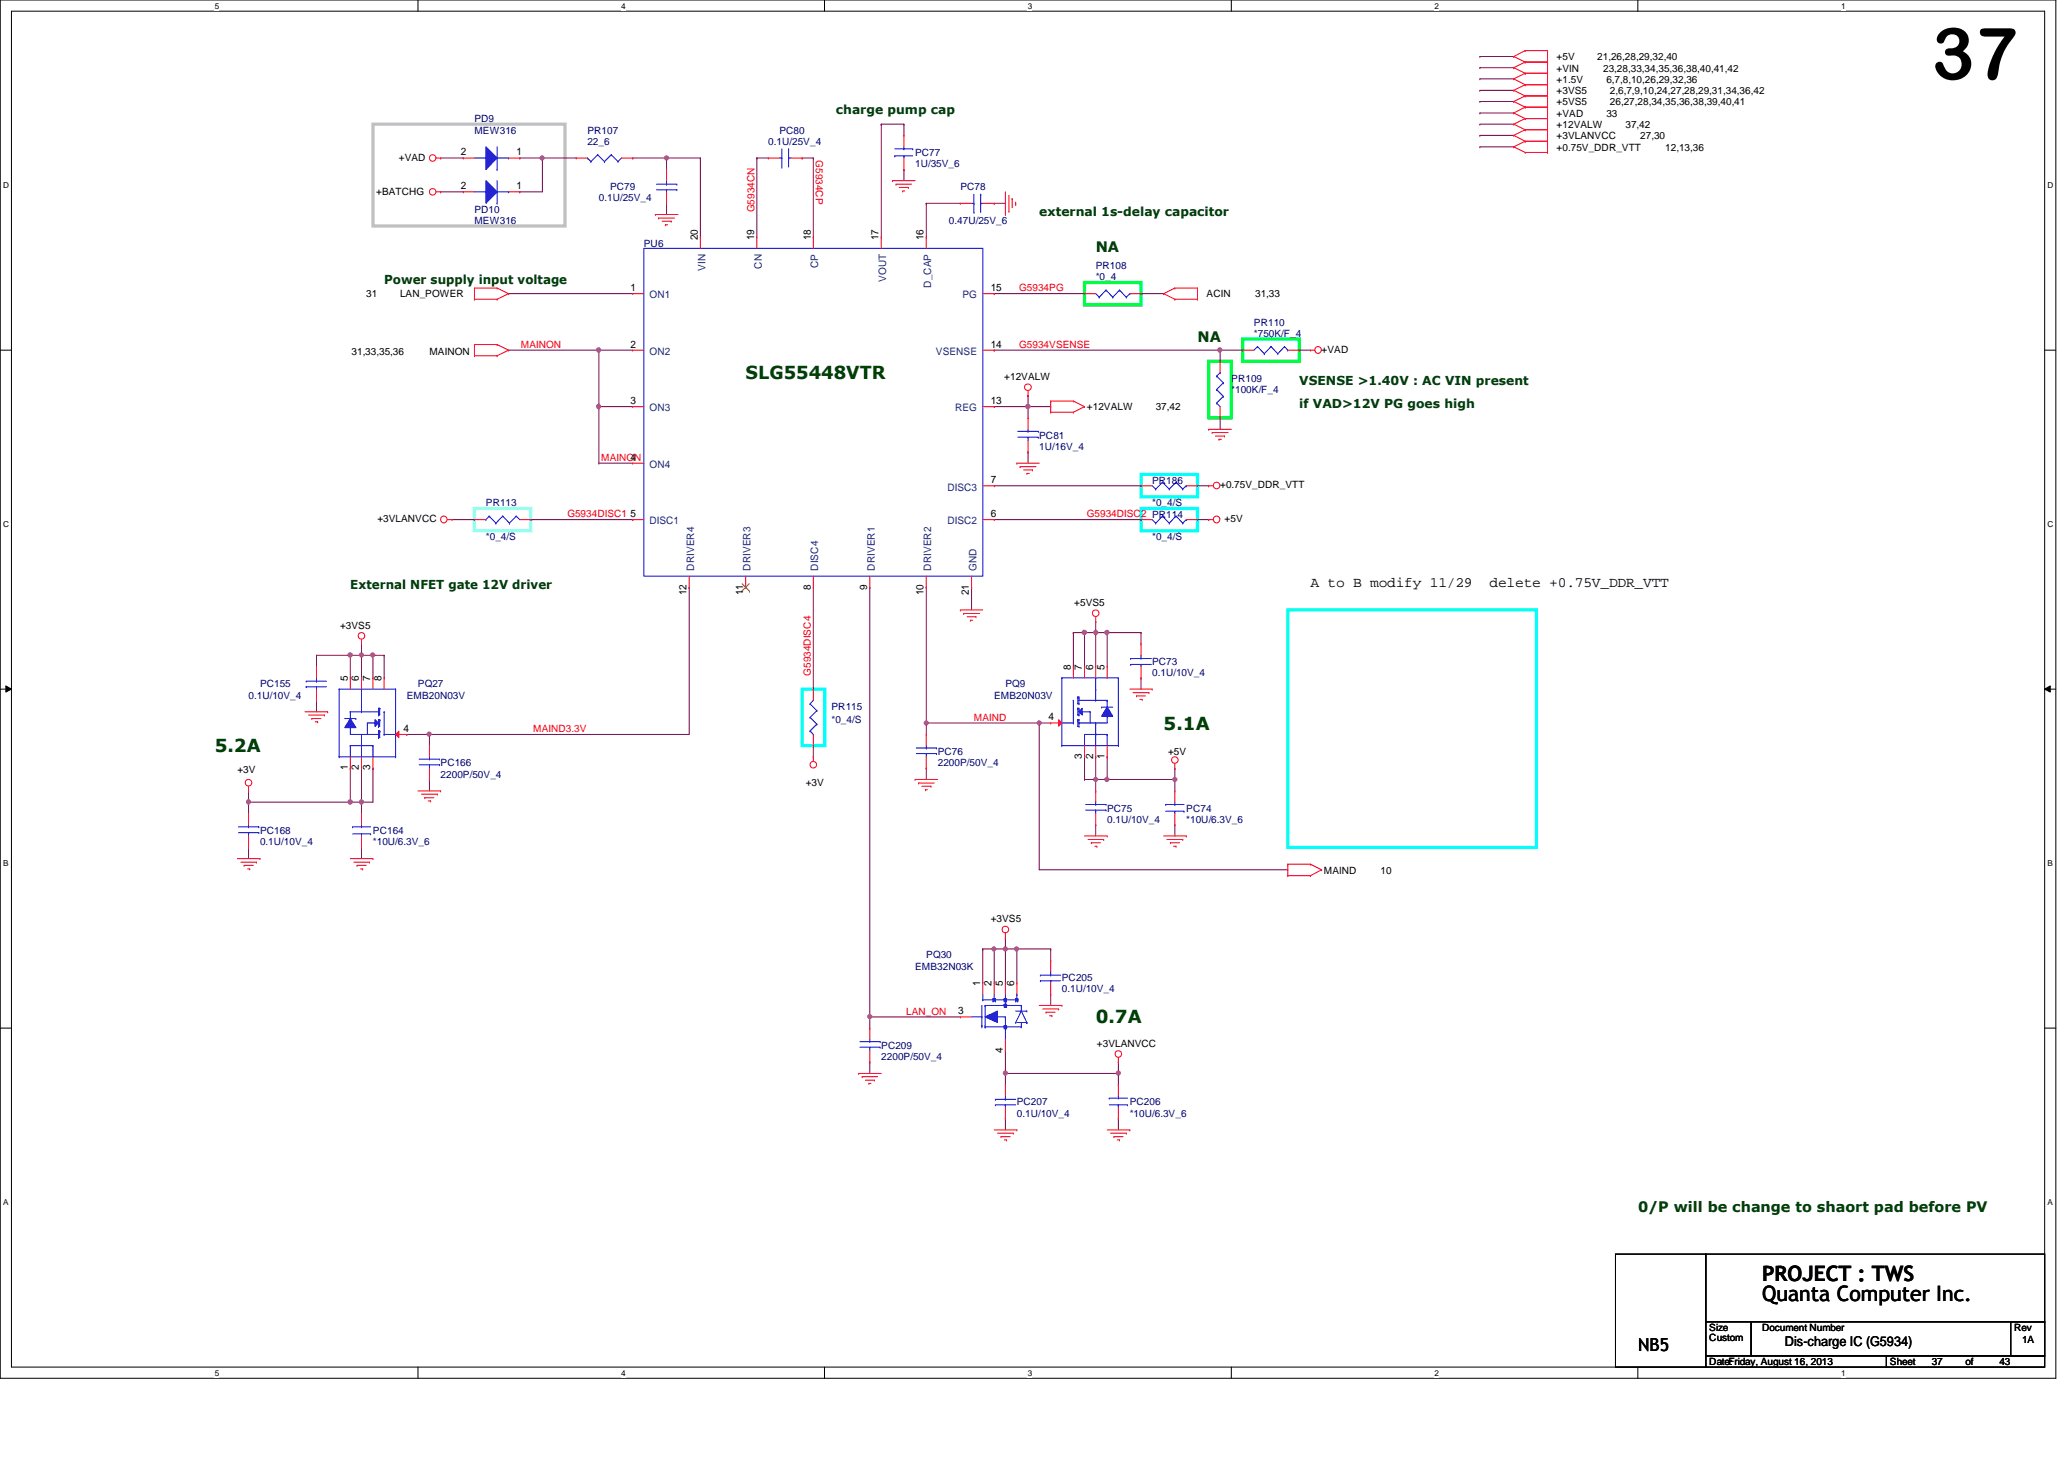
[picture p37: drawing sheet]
<svg xmlns="http://www.w3.org/2000/svg" width="297mm" height="210mm" viewBox="0 0 297 210" stroke-linecap="round" stroke-linejoin="round" font-family="sans-serif">
<defs><g id="words">
<text font-size="10.4" x="278" y="11.4">37</text>
<g font-size="3">
<text x="253.6" y="184.2">PROJECT : TWS</text>
<text x="253.6" y="187.2">Quanta Computer Inc.</text>
</g>
<g font-size="2.6" fill="#004000">
<text x="107.3" y="54.6">SLG55448VTR</text>
<text x="167.5" y="105">5.1A</text>
<text x="30.9" y="108.2">5.2A</text>
<text x="157.7" y="147.2">0.7A</text>
</g>
<text font-size="2.6" x="235.8" y="194.3">NB5</text>
<g font-size="2.1" fill="#004000">
<text x="157.7" y="36.2">NA</text>
<text x="172.3" y="49.2">NA</text>
<text x="235.8" y="174.4">0/P will be change to shaort pad before PV</text>
</g>
<g font-size="2.1">
<text x="188.6" y="84.5">A to B modify 11/29</text>
<text x="214.4" y="84.5">delete +0.75V_DDR_VTT</text>
</g>
<text font-size="1.9" x="256.9" y="193.6">Dis-charge IC (G5934)</text>
<g font-size="1.8" fill="#004000">
<text x="120.3" y="16.4">charge pump cap</text>
<text x="149.6" y="31.1">external 1s-delay capacitor</text>
<text x="55.3" y="40.8">Power supply input voltage</text>
<text x="187" y="55.5">VSENSE &gt;1.40V : AC VIN present</text>
<text x="187" y="58.7">if VAD&gt;12V PG goes high</text>
<text x="50.4" y="84.7">External NFET gate 12V driver</text>
</g>
<g font-size="1.5">
<text x="66.3" y="22.4">2</text>
<text x="74.3" y="22.4">1</text>
<text x="66.3" y="27.2">2</text>
<text x="74.3" y="27.2">1</text>
<text x="100.4" y="34.6" transform="rotate(-90 100.4 34.6)">20</text>
<text x="108.5" y="34.6" transform="rotate(-90 108.5 34.6)">19</text>
<text x="116.7" y="34.6" transform="rotate(-90 116.7 34.6)">18</text>
<text x="126.4" y="34.6" transform="rotate(-90 126.4 34.6)">17</text>
<text x="132.9" y="34.6" transform="rotate(-90 132.9 34.6)">16</text>
<text x="90.7" y="41.9">1</text>
<text x="142.6" y="41.9">15</text>
<text x="90.7" y="50">2</text>
<text x="142.6" y="50">14</text>
<text x="90.7" y="58.1">3</text>
<text x="142.6" y="58.1">13</text>
<text x="90.7" y="66.3">4</text>
<text x="142.6" y="69.5">7</text>
<text x="90.7" y="74.4">5</text>
<text x="142.6" y="74.4">6</text>
<text x="98.8" y="85.6" transform="rotate(-90 98.8 85.6)">12</text>
<text x="106.9" y="85.6" transform="rotate(-90 106.9 85.6)">11</text>
<text x="116.7" y="84.8" transform="rotate(-90 116.7 84.8)">8</text>
<text x="124.8" y="84.8" transform="rotate(-90 124.8 84.8)">9</text>
<text x="132.9" y="85.6" transform="rotate(-90 132.9 85.6)">10</text>
<text x="139.4" y="85.6" transform="rotate(-90 139.4 85.6)">21</text>
<text x="50" y="98" transform="rotate(-90 50 98)">5</text>
<text x="51.6" y="98" transform="rotate(-90 51.6 98)">6</text>
<text x="53.3" y="98" transform="rotate(-90 53.3 98)">7</text>
<text x="54.9" y="98" transform="rotate(-90 54.9 98)">8</text>
<text x="154.1" y="96.4" transform="rotate(-90 154.1 96.4)">8</text>
<text x="155.7" y="96.4" transform="rotate(-90 155.7 96.4)">7</text>
<text x="157.3" y="96.4" transform="rotate(-90 157.3 96.4)">6</text>
<text x="159" y="96.4" transform="rotate(-90 159 96.4)">5</text>
<text x="58.1" y="105.3">4</text>
<text x="150.9" y="103.6">4</text>
<text x="50" y="110.8" transform="rotate(-90 50 110.8)">1</text>
<text x="51.6" y="110.8" transform="rotate(-90 51.6 110.8)">2</text>
<text x="53.3" y="110.8" transform="rotate(-90 53.3 110.8)">3</text>
<text x="155.7" y="109.2" transform="rotate(-90 155.7 109.2)">3</text>
<text x="157.3" y="109.2" transform="rotate(-90 157.3 109.2)">2</text>
<text x="159" y="109.2" transform="rotate(-90 159 109.2)">1</text>
<text x="141.1" y="141.9" transform="rotate(-90 141.1 141.9)">1</text>
<text x="142.7" y="141.9" transform="rotate(-90 142.7 141.9)">2</text>
<text x="144.3" y="141.9" transform="rotate(-90 144.3 141.9)">5</text>
<text x="146" y="141.9" transform="rotate(-90 146 141.9)">6</text>
<text x="137.9" y="145.9">3</text>
<text x="144.3" y="151.5" transform="rotate(-90 144.3 151.5)">4</text>
</g>
<g font-size="1.5" fill="#004080">
<text x="101.5" y="38.9" transform="rotate(-90 101.5 38.9)">VIN</text>
<text x="109.6" y="38.7" transform="rotate(-90 109.6 38.7)">CN</text>
<text x="117.8" y="38.6" transform="rotate(-90 117.8 38.6)">CP</text>
<text x="127.5" y="40.6" transform="rotate(-90 127.5 40.6)">VOUT</text>
<text x="134" y="41.4" transform="rotate(-90 134 41.4)">D_CAP</text>
<text x="93.5" y="42.9">ON1</text>
<text x="138.5" y="42.9">PG</text>
<text x="93.5" y="51.1">ON2</text>
<text x="134.7" y="51.1">VSENSE</text>
<text x="93.5" y="59.2">ON3</text>
<text x="137.5" y="59.2">REG</text>
<text x="93.5" y="67.3">ON4</text>
<text x="136.4" y="70.6">DISC3</text>
<text x="93.5" y="75.4">DISC1</text>
<text x="136.4" y="75.4">DISC2</text>
<text x="99.9" y="82.1" transform="rotate(-90 99.9 82.1)">DRIVER4</text>
<text x="108" y="82.1" transform="rotate(-90 108 82.1)">DRIVER3</text>
<text x="117.8" y="82.1" transform="rotate(-90 117.8 82.1)">DISC4</text>
<text x="125.9" y="82.1" transform="rotate(-90 125.9 82.1)">DRIVER1</text>
<text x="134" y="82.1" transform="rotate(-90 134 82.1)">DRIVER2</text>
<text x="140.5" y="82.1" transform="rotate(-90 140.5 82.1)">GND</text>
</g>
<g font-size="1.4">
<text x="224" y="10.3">+VIN</text>
<text x="224" y="8.6">+5V</text>
<text x="224" y="11.9">+1.5V</text>
<text x="229.9" y="8.6">21,26,28,29,32,40</text>
<text x="230.7" y="10.3">23,28,33,34,35,36,38,40,41,42</text>
<text x="231.2" y="11.9">6,7,8,10,26,29,32,36</text>
<text x="224" y="16.8">+VAD</text>
<text x="224" y="15.2">+5VS5</text>
<text x="224" y="13.5">+3VS5</text>
<text x="231.2" y="16.8">33</text>
<text x="231.7" y="15.2">26,27,28,34,35,36,38,39,40,41</text>
<text x="231.7" y="13.5">2,6,7,9,10,24,27,28,29,31,34,36,42</text>
<text x="57.4" y="23.1">+VAD</text>
<text x="224" y="18.4">+12VALW</text>
<text x="224" y="20">+3VLANVCC</text>
<text x="224" y="21.7">+0.75V_DDR_VTT</text>
<text x="233.9" y="18.4">37,42</text>
<text x="236" y="20">27,30</text>
<text x="239.6" y="21.7">12,13,36</text>
<text x="54.1" y="28">+BATCHG</text>
<text x="52.7" y="42.8">31</text>
<text x="57.6" y="42.8">LAN_POWER</text>
<text x="173.6" y="42.8">ACIN</text>
<text x="180.6" y="42.8">31,33</text>
<text x="50.6" y="51.1">31,33,35,36</text>
<text x="61.8" y="51.1">MAINON</text>
<text x="190.2" y="50.8">+VAD</text>
<text x="144.5" y="54.7">+12VALW</text>
<text x="156.4" y="59.1">+12VALW</text>
<text x="166.3" y="59.1">37,42</text>
<text x="175.6" y="70.3">+0.75V_DDR_VTT</text>
<text x="54.3" y="75.1">+3VLANVCC</text>
<text x="176.2" y="75.1">+5V</text>
<text x="154.6" y="87.2">+5VS5</text>
<text x="48.9" y="90.4">+3VS5</text>
<text x="34.2" y="111.2">+3V</text>
<text x="115.9" y="113">+3V</text>
<text x="168.1" y="108.6">+5V</text>
<text x="190.5" y="125.7">MAIND</text>
<text x="198.7" y="125.7">10</text>
<text x="142.6" y="132.7">+3VS5</text>
<text x="157.9" y="150.6">+3VLANVCC</text>
<text x="246" y="191.5">Size</text>
<text x="253.6" y="191.5">Document Number</text>
<text x="289.9" y="191.5">Rev</text>
<text x="246" y="196.4">Date:Friday, August 16, 2013</text>
<text x="246" y="193">Custom</text>
<text x="272" y="196.4">Sheet</text>
<text x="278" y="196.4">37</text>
<text x="282.9" y="196.4">of</text>
<text x="287.7" y="196.4">43</text>
<text x="291" y="193.2">1A</text>
</g>
<g font-size="1.4" fill="#000080">
<text x="68.3" y="17.6">PD9</text>
<text x="68.3" y="19.2">MEW316</text>
<text x="84.5" y="19.2">PR107</text>
<text x="84.5" y="20.8">22_6</text>
<text x="110.6" y="20.8">0.1U/25V_4</text>
<text x="112.2" y="19.2">PC80</text>
<text x="131.7" y="22.5">PC77</text>
<text x="86.2" y="29">0.1U/25V_4</text>
<text x="87.8" y="27.3">PC79</text>
<text x="131.7" y="24.1">1U/35V_6</text>
<text x="138.2" y="27.3">PC78</text>
<text x="68.3" y="30.6">PD10</text>
<text x="68.3" y="32.2">MEW316</text>
<text x="92.7" y="35.5">PU6</text>
<text x="136.6" y="32.2">0.47U/25V_6</text>
<text x="157.7" y="38.7">PR108</text>
<text x="157.7" y="40.3">*0_4</text>
<text x="180.5" y="46.9">PR110</text>
<text x="180.5" y="48.5">*750K/F_4</text>
<text x="177.2" y="55">PR109</text>
<text x="177.2" y="56.6">*100K/F_4</text>
<text x="149.6" y="63.1">PC81</text>
<text x="149.6" y="64.7">1U/16V_4</text>
<text x="165.8" y="69.6">PR186</text>
<text x="69.9" y="72.9">PR113</text>
<text x="69.9" y="77.7">*0_4/S</text>
<text x="165.8" y="72.9">*0_4/S</text>
<text x="165.8" y="77.7">*0_4/S</text>
<text x="165.8" y="95.6">PC73</text>
<text x="35.8" y="100.5">0.1U/10V_4</text>
<text x="37.4" y="98.9">PC155</text>
<text x="58.5" y="100.5">EMB20N03V</text>
<text x="60.2" y="98.9">PQ27</text>
<text x="143.1" y="100.5">EMB20N03V</text>
<text x="144.7" y="98.9">PQ9</text>
<text x="165.8" y="97.2">0.1U/10V_4</text>
<text x="119.7" y="102.1">PR115</text>
<text x="119.7" y="104.1">*0_4/S</text>
<text x="63.4" y="110.2">PC166</text>
<text x="63.4" y="111.9">2200P/50V_4</text>
<text x="135" y="108.6">PC76</text>
<text x="135" y="110.2">2200P/50V_4</text>
<text x="159.3" y="116.8">PC75</text>
<text x="159.3" y="118.4">0.1U/10V_4</text>
<text x="170.7" y="116.8">PC74</text>
<text x="170.7" y="118.4">*10U/6.3V_6</text>
<text x="37.4" y="120">PC168</text>
<text x="37.4" y="121.6">0.1U/10V_4</text>
<text x="53.7" y="120">PC164</text>
<text x="53.7" y="121.6">*10U/6.3V_6</text>
<text x="133.3" y="137.9">PQ30</text>
<text x="131.7" y="139.5">EMB32N03K</text>
<text x="152.8" y="141.1">PC205</text>
<text x="152.8" y="142.7">0.1U/10V_4</text>
<text x="126.8" y="150.9">PC209</text>
<text x="126.8" y="152.5">2200P/50V_4</text>
<text x="146.3" y="159">PC207</text>
<text x="146.3" y="160.7">0.1U/10V_4</text>
<text x="162.6" y="159">PC206</text>
<text x="162.6" y="160.7">*10U/6.3V_6</text>
</g>
<g font-size="1.4" fill="#f00">
<text x="117.4" y="23.1" transform="rotate(90 117.4 23.1)">G5934CP</text>
<text x="108.6" y="30.5" transform="rotate(-90 108.6 30.5)">G5934CN</text>
<text x="146.7" y="41.9">G5934PG</text>
<text x="75" y="50">MAINON</text>
<text x="146.7" y="50">G5934VSENSE</text>
<text x="86.5" y="66.3">MAINON</text>
<text x="81.7" y="74.4">G5934DISC1</text>
<text x="156.4" y="74.4">G5934DISC2 PR114</text>
<text x="116.7" y="97.2" transform="rotate(-90 116.7 97.2)">G5934DISC4</text>
<text x="76.7" y="105.3">MAIND3.3V</text>
<text x="140.2" y="103.7">MAIND</text>
<text x="130.4" y="146">LAN_ON</text>
</g>
<g font-size="1.2">
<text x="30.9" y="1.2">5</text>
<text x="89.4" y="1.2">4</text>
<text x="147.9" y="1.2">3</text>
<text x="206.5" y="1.2">2</text>
<text x="265" y="1.2">1</text>
<text x=".5" y="27.1">D</text>
<text x="294.7" y="27.1">D</text>
<text x=".5" y="75.8">C</text>
<text x="294.7" y="75.8">C</text>
<text x=".5" y="124.6">B</text>
<text x="294.7" y="124.6">B</text>
<text x=".5" y="173.4">A</text>
<text x="294.7" y="173.4">A</text>
<text x="30.9" y="197.9">5</text>
<text x="89.4" y="197.9">4</text>
<text x="147.9" y="197.9">3</text>
<text x="206.5" y="197.9">2</text>
<text x="265" y="197.9">1</text>
</g>
</g></defs>
<path d="M0 0h295.9v198.3h-295.9zM1.6 1.6h292.7v195.1h-292.7z" fill="none" stroke="#000" stroke-width=".14"/>
<g fill="#fff">
<path d="M30.9 .2h.6v1.3h-.6z"/>
<path d="M30.9 196.8h.6v1.4h-.6z"/>
</g>
<path d="M60.2 0v1.6M60.2 196.7v1.6" fill="none" stroke="#000" stroke-width=".14"/>
<g fill="#fff">
<path d="M89.4 .2h.6v1.3h-.6z"/>
<path d="M89.4 196.8h.6v1.4h-.6z"/>
</g>
<path d="M118.7 0v1.6M118.7 196.7v1.6" fill="none" stroke="#000" stroke-width=".14"/>
<g fill="#fff">
<path d="M147.9 .2h.6v1.3h-.6z"/>
<path d="M147.9 196.8h.6v1.4h-.6z"/>
</g>
<path d="M177.2 0v1.6M177.2 196.7v1.6" fill="none" stroke="#000" stroke-width=".14"/>
<g fill="#fff">
<path d="M206.5 .2h.5v1.3h-.5z"/>
<path d="M206.5 196.8h.5v1.4h-.5z"/>
</g>
<path d="M235.7 0v1.6M235.7 196.7v1.6" fill="none" stroke="#000" stroke-width=".14"/>
<g fill="#fff">
<path d="M265 .2h.6v1.3h-.6z"/>
<path d="M265 196.8h.6v1.4h-.6z"/>
<path d="M.5 26h.8v1.3h-.8z"/>
<path d="M294.7 26h.8v1.3h-.8z"/>
<path d="M.5 74.8h.8v1.3h-.8z"/>
<path d="M294.7 74.8h.8v1.3h-.8z"/>
</g>
<path d="M0 50.4h1.6M294.3 50.4h1.6" fill="none" stroke="#000" stroke-width=".14"/>
<g fill="#fff">
<path d="M.5 123.5h.7v1.3h-.7z"/>
<path d="M294.7 123.5h.7v1.3h-.7z"/>
</g>
<path d="M0 99.1h1.6M.8 98.7l.8 .4-.8 .5zM294.3 99.1l.8-.4v.9zM294.3 99.1h1.6" fill="none" stroke="#000" stroke-width=".14"/>
<path d="M.8 98.7l.8 .4-.8 .5zM294.3 99.1l.8-.4v.9z" fill="#000"/>
<g fill="#fff">
<path d="M.5 172.3h.7v1.3h-.7z"/>
<path d="M294.7 172.3h.7v1.3h-.7z"/>
</g>
<path d="M0 147.9h1.6M294.3 147.9h1.6" fill="none" stroke="#000" stroke-width=".14"/>
<path d="M156.1 40.6h8.1v3.3h-8.1zM173.9 52h3.3v8.1h-3.3zM178.9 48.8h8.1v3.2h-8.1z" fill="none" stroke="#00ff40" stroke-width=".47"/>
<path d="M53.7 17.9h27.6v14.6h-27.6z" fill="none" stroke="#c0c0c0" stroke-width=".47"/>
<path d="M164.2 68.2h8.1v3.3h-8.1zM164.2 73.2h8.1v3.2h-8.1zM115.4 99.1h3.3v8.2h-3.3zM185.3 87.8h35.8v34.1h-35.8z" fill="none" stroke="#0ff" stroke-width=".47"/>
<path d="M68.3 73.2h8.1v3.2h-8.1z" fill="none" stroke="#80ffff" stroke-width=".47"/>
<path d="M175.6 50.4h.1M175.6 50.4h3.3M139.8 84.5h.1M139.8 84.5v3.3M143.1 136.5h.1M143.1 136.5v4.9" fill="none" stroke="#800040" stroke-width=".14"/>
<circle cx="143" cy="136.5" r=".3" fill="#f0f"/>
<circle cx="143" cy="136.5" r=".3" fill="none" stroke="#f0f" stroke-width=".14"/>
<path d="M141.4 136.5h.1M141.4 136.5h1.7M144.7 136.5h.1M144.7 136.5v4.9" fill="none" stroke="#800040" stroke-width=".14"/>
<circle cx="144.7" cy="136.5" r=".3" fill="#f0f"/>
<circle cx="144.7" cy="136.5" r=".3" fill="none" stroke="#f0f" stroke-width=".14"/>
<g fill="none" stroke="#800040" stroke-width=".14">
<path d="M141.4 136.5h.1M141.4 136.5v4.9M144.7 136.5h.1M144.7 136.5h6.5M146.3 136.5h.1M146.3 136.5v4.9M151.2 136.5h.1M151.2 136.5v1.7M144.7 154.4h.1M144.7 154.4v1.6M151.2 143h.1M151.2 143v1.7"/>
<path d="M144.7 160.9h.1M144.7 160.9v1.7"/>
</g>
<circle cx="146.3" cy="136.5" r=".3" fill="#f0f"/>
<circle cx="146.3" cy="136.5" r=".3" fill="none" stroke="#f0f" stroke-width=".14"/>
<g fill="none" stroke="#800040" stroke-width=".14">
<path d="M100.8 22.7h.1M100.8 22.7v11.4M143.1 58.5h.1M143.1 58.5h4.9M148 58.5h.1M148 56.9h.1M148 56.9v3.2M175.6 50.4h.1M175.6 50.4v1.6M148 65h.1M148 65v1.6M175.6 60.1h.1"/>
<path d="M175.6 60.1v1.7M45.5 94.3h.1M45.5 94.3v1.6M61.8 105.7h.1M61.8 105.7h37.4M133.3 110.5h.1M133.3 110.5v1.6M125.2 146.3h.1M125.2 146.3v1.6M160.9 152.8h.1M160.9 152.8v1.6"/>
</g>
<circle cx="61.8" cy="105.6" r=".3" fill="#f0f"/>
<circle cx="61.8" cy="105.6" r=".3" fill="none" stroke="#f0f" stroke-width=".14"/>
<path d="M108.9 22.7h.1M108.9 22.7h1.7M108.9 22.7v11.4M133.3 84.5h.1M133.3 84.5v19.5M61.8 112.1h.1M61.8 105.7h.1M61.8 105.7v1.6M61.8 112.1v1.7M149.6 104h.1M149.6 104h1.6" fill="none" stroke="#800040" stroke-width=".14"/>
<circle cx="133.3" cy="104" r=".3" fill="#f0f"/>
<circle cx="133.3" cy="104" r=".3" fill="none" stroke="#f0f" stroke-width=".14"/>
<g fill="none" stroke="#800040" stroke-width=".14">
<path d="M126.8 17.9h.1M126.8 17.9h3.3M130.1 17.9h.1M130.1 17.9v1.6M95.9 29.3h.1M95.9 22.7h.1M95.9 22.7v1.7M95.9 29.3v1.6M115.4 22.7h.1M115.4 22.7h1.6M117 22.7h.1M117 22.7v11.4"/>
<path d="M130.1 24.4h.1M130.1 24.4v1.6M73.2 50.4h13M86.2 50.4h.1M50.4 94.3h.1M50.4 94.3h1.6M52 94.3h.1M52 92.6h.1M52 92.6v4.9M99.2 84.5h.1M99.2 84.5v21.2M35.8 113.8h.1"/>
<path d="M35.8 113.8v1.6M45.5 100.8h.1M45.5 100.8v1.6M50.4 110.5h.1M50.4 110.5v4.9M52 115.4h.1M52 115.4v1.6M53.7 110.5h.1M53.7 110.5v4.9h-1.7M52 121.9h.1M52 121.9v1.6M125.2 152.8h.1"/>
<path d="M125.2 146.3h.1M125.2 152.8v1.6M125.2 146.3h13"/>
</g>
<circle cx="86.1" cy="50.4" r=".31" fill="#f0f"/>
<circle cx="86.1" cy="50.4" r=".31" fill="none" stroke="#f0f" stroke-width=".14"/>
<path d="M126.8 17.9h.1M126.8 17.9v16.2M125.2 84.5h.1M125.2 84.5v61.8" fill="none" stroke="#800040" stroke-width=".14"/>
<circle cx="125.2" cy="146.3" r=".3" fill="#f0f"/>
<circle cx="125.2" cy="146.3" r=".3" fill="none" stroke="#f0f" stroke-width=".14"/>
<path d="M95.9 22.7h.1M95.9 22.7h4.9M73.2 42.2h.1M73.2 42.2h17.9M143.1 42.2h.1M143.1 42.2h13M52 110.5h.1M52 110.5v4.9" fill="none" stroke="#800040" stroke-width=".14"/>
<circle cx="52" cy="115.4" r=".31" fill="#f0f"/>
<circle cx="52" cy="115.4" r=".31" fill="none" stroke="#f0f" stroke-width=".14"/>
<path d="M86.2 66.6h.1M86.2 66.6h4.9M50.4 115.4h.1M50.4 115.4h1.6M133.3 104h.1M133.3 104v1.7M157.7 118.7h.1M157.7 118.7v1.6M159.3 112.1h.1M159.3 112.1h9.8" fill="none" stroke="#800040" stroke-width=".14"/>
<circle cx="169.1" cy="112.1" r=".3" fill="#f0f"/>
<circle cx="169.1" cy="112.1" r=".3" fill="none" stroke="#f0f" stroke-width=".14"/>
<circle cx="159.3" cy="112.1" r=".3" fill="#f0f"/>
<circle cx="159.3" cy="112.1" r=".3" fill="none" stroke="#f0f" stroke-width=".14"/>
<path d="M157.7 112.1h.1M157.7 112.1v1.7" fill="none" stroke="#800040" stroke-width=".14"/>
<circle cx="157.7" cy="112.1" r=".3" fill="#f0f"/>
<circle cx="157.7" cy="112.1" r=".3" fill="none" stroke="#f0f" stroke-width=".14"/>
<g fill="none" stroke="#800040" stroke-width=".14">
<path d="M213 16.3h.1M213 17.9h.1M213 9.7h.1M213 8.1h.1M213 11.3h.1M213 14.6h.1M213 19.5h.1M213 13h.1M213 16.3h4.8M213 17.9h4.8M213 9.7h4.8M213 8.1h4.8"/>
<path d="M213 11.3h4.8M213 14.6h4.8M213 19.5h4.8M213 13h4.8M133.3 29.3h.1M133.3 29.3h4.9M133.3 29.3v4.8M143.1 29.3h.1M143.1 29.3h1.6M157.7 89.4h.1M157.7 91h.1M157.7 89.4v6.5"/>
<path d="M159.3 91h.1M159.3 91h4.9M164.2 97.5h.1M164.2 91h.1M164.2 91v1.6M164.2 97.5v1.6M133.3 104h.1M133.3 104h16.3M156.1 112.1h.1M156.1 108.9h.1M156.1 108.9v3.2M157.7 112.1h.1"/>
<path d="M157.7 108.9h.1M157.7 108.9v3.2M159.3 108.9h.1M159.3 108.9v3.2h-3.2M169.1 110.5h.1M169.1 110.5v1.6"/>
</g>
<circle cx="149.6" cy="104" r=".3" fill="#f0f"/>
<circle cx="149.6" cy="104" r=".3" fill="none" stroke="#f0f" stroke-width=".14"/>
<path d="M213 21.1h.1M213 21.1h4.8M35.8 115.4h.1M35.8 115.4v1.6M35.8 121.9h.1M35.8 121.9v1.6M144.7 154.4h.1M144.7 154.4h16.2" fill="none" stroke="#800040" stroke-width=".14"/>
<circle cx="160.9" cy="154.4" r=".3" fill="#f0f"/>
<circle cx="160.9" cy="154.4" r=".3" fill="none" stroke="#f0f" stroke-width=".14"/>
<circle cx="144.7" cy="154.4" r=".3" fill="#f0f"/>
<circle cx="144.7" cy="154.4" r=".3" fill="none" stroke="#f0f" stroke-width=".14"/>
<path d="M35.8 115.4h.1M35.8 115.4h14.6M58.5 105.7h.1M58.5 105.7h3.3M169.1 118.7h.1M169.1 112.1h.1M169.1 112.1v1.7M169.1 118.7v1.6M160.9 154.4h.1M160.9 154.4v1.6M160.9 160.9h.1M160.9 160.9v1.7" fill="none" stroke="#800040" stroke-width=".14"/>
<circle cx="50.4" cy="115.4" r=".32" fill="#f0f"/>
<circle cx="50.4" cy="115.4" r=".32" fill="none" stroke="#f0f" stroke-width=".14"/>
<circle cx="35.8" cy="115.4" r=".31" fill="#f0f"/>
<circle cx="35.8" cy="115.4" r=".31" fill="none" stroke="#f0f" stroke-width=".14"/>
<path d="M157.7 91h.1M157.7 91h1.6M159.3 91h.1M159.3 91v4.9M144.7 151.2h.1M144.7 151.2v3.2" fill="none" stroke="#800040" stroke-width=".14"/>
<circle cx="159.3" cy="91" r=".31" fill="#f0f"/>
<circle cx="159.3" cy="91" r=".31" fill="none" stroke="#f0f" stroke-width=".14"/>
<circle cx="157.7" cy="91" r=".31" fill="#f0f"/>
<circle cx="157.7" cy="91" r=".31" fill="none" stroke="#f0f" stroke-width=".14"/>
<path d="M50.4 94.3h.1M50.4 94.3v3.2M154.5 91h.1M154.5 91v4.9M156.1 91h.1M156.1 91v4.9M156.1 91h1.6" fill="none" stroke="#800040" stroke-width=".14"/>
<circle cx="50.4" cy="94.2" r=".31" fill="#f0f"/>
<circle cx="50.4" cy="94.2" r=".31" fill="none" stroke="#f0f" stroke-width=".14"/>
<path d="M45.5 94.3h.1M45.5 94.3h4.9M52 94.3h.1M52 94.3h1.7M53.7 94.3h.1M53.7 94.3v3.2" fill="none" stroke="#800040" stroke-width=".14"/>
<circle cx="53.6" cy="94.2" r=".3" fill="#f0f"/>
<circle cx="53.6" cy="94.2" r=".3" fill="none" stroke="#f0f" stroke-width=".14"/>
<circle cx="52" cy="94.2" r=".3" fill="#f0f"/>
<circle cx="52" cy="94.2" r=".3" fill="none" stroke="#f0f" stroke-width=".14"/>
<path d="M143.1 50.4h.1M143.1 50.4h32.5M187 50.4h.1M187 50.4h1.6M53.7 94.3h.1M53.7 94.3h1.6M55.3 94.3h.1M55.3 94.3v3.2" fill="none" stroke="#800040" stroke-width=".14"/>
<circle cx="175.5" cy="50.4" r=".31" fill="#f0f"/>
<circle cx="175.5" cy="50.4" r=".31" fill="none" stroke="#f0f" stroke-width=".14"/>
<path d="M164.2 42.2h3.3M167.5 42.2h.1M154.5 91h.1M154.5 91h1.6M149.6 104h.1M149.6 104v21.1M143.1 136.5h.1M144.7 134.9h.1M144.7 134.9v1.6h-1.6" fill="none" stroke="#800040" stroke-width=".14"/>
<circle cx="156.1" cy="91" r=".32" fill="#f0f"/>
<circle cx="156.1" cy="91" r=".32" fill="none" stroke="#f0f" stroke-width=".14"/>
<path d="M148 58.5h3.2M151.2 58.5h.1M149.6 125.1h35.7M185.3 125.1h.1" fill="none" stroke="#800040" stroke-width=".14"/>
<circle cx="147.9" cy="58.5" r=".32" fill="#f0f"/>
<circle cx="147.9" cy="58.5" r=".32" fill="none" stroke="#f0f" stroke-width=".14"/>
<path d="M78.1 22.7h.1M78.1 22.7h4.8M91.1 22.7h.1M91.1 22.7h4.8" fill="none" stroke="#800040" stroke-width=".14"/>
<circle cx="95.9" cy="22.7" r=".3" fill="#f0f"/>
<circle cx="95.9" cy="22.7" r=".3" fill="none" stroke="#f0f" stroke-width=".14"/>
<path d="M63.4 22.7h.1M63.4 27.6h.1M63.4 22.7h3.3M63.4 27.6h3.3M74.8 27.6h.1M74.8 22.7h.1M74.8 22.7h3.3M78.1 22.7h.1M78.1 22.7v4.9h-3.3" fill="none" stroke="#800040" stroke-width=".14"/>
<circle cx="78" cy="22.7" r=".3" fill="#f0f"/>
<circle cx="78" cy="22.7" r=".3" fill="none" stroke="#f0f" stroke-width=".14"/>
<path d="M86.2 50.4h.1M86.2 50.4v8.1" fill="none" stroke="#800040" stroke-width=".14"/>
<circle cx="86.1" cy="58.5" r=".31" fill="#f0f"/>
<circle cx="86.1" cy="58.5" r=".31" fill="none" stroke="#f0f" stroke-width=".14"/>
<g fill="none" stroke="#800040" stroke-width=".14">
<path d="M86.2 50.4h.1M86.2 58.5h.1M86.2 50.4h4.9M86.2 58.5h4.9M86.2 58.5v8.1M65.1 74.8h3.2M68.3 74.8h.1M76.4 74.8h14.7M91.1 74.8h.1M143.1 69.9h21.1M143.1 74.8h21.1M164.2 69.9h.1"/>
<path d="M164.2 74.8h.1M172.3 69.9h1.6M172.3 74.8h1.6M173.9 74.8h.1M173.9 69.9h.1M117 99.1h.1M117 84.5v14.6M117 108.9h.1M117 107.3v1.6"/>
</g>
<g fill="none" stroke="#f00" stroke-width=".14">
<path d="M130.1 19.5h.1M130.1 19.5v1.6M217.8 16.3h.1M217.8 17.9h.1M217.8 9.7h.1M217.8 8.1h.1M217.8 11.3h.1M217.8 14.6h.1M217.8 19.5h.1M217.8 13h.1M217.8 16.3l1.7 .8M217.8 17.9l1.7 .8"/>
<path d="M217.8 9.7l1.7 .8M217.8 8.1l1.7 .8M217.8 11.3l1.7 .9M217.8 14.6l1.7 .8M217.8 19.5l1.7 .8M217.8 13l1.7 .8M219.5 15.4h.1M219.5 17.1h.1M219.5 18.7h.1M219.5 8.9h.1M219.5 10.5h.1M219.5 7.3h.1"/>
<path d="M219.5 12.2h.1M219.5 13.8h.1M219.5 15.4h3.2M219.5 15.4l-1.7 .9M219.5 17.1h3.2M219.5 17.1l-1.7 .8M219.5 18.7h3.2M219.5 8.9h3.2M219.5 8.9l-1.7 .8M219.5 10.5h3.2M219.5 7.3h3.2M219.5 7.3l-1.7 .8"/>
<path d="M219.5 10.5l-1.7 .8M219.5 12.2h3.2M219.5 13.8h3.2M219.5 13.8l-1.7 .8M219.5 18.7l-1.7 .8M219.5 12.2l-1.7 .8M222.7 17.1h.1M222.7 15.4h.1M222.7 18.7h.1M222.7 10.5h.1M222.7 8.9h.1M222.7 7.3h.1"/>
<path d="M222.7 12.2h.1M222.7 13.8h.1M222.7 7.3v14.6M62.8 22.7h.6M62.8 27.6h.6M63.4 22.7h.1M63.4 27.6h.1M94.3 30.9h.1M94.3 30.9h3.3M94.8 31.4h.1M94.8 31.4h2.3M95.3 31.8h1.3"/>
<path d="M95.8 32.3h.1M95.8 32.3h.3M96.6 31.8h.1M128.4 26h.1M128.4 26h3.3M128.9 26.5h.1M128.9 26.5h2.3M129.4 27h1.3M129.9 27.5h.1M129.9 27.5h.3M130.1 24.4h.1M130.1 22.7v1.7"/>
<path d="M130.7 27h.1M144.7 30.9h.1M144.7 27.6v3.3M145.2 30.4h.1M145.2 28.1v2.3M145.7 28.6h.1M145.7 28.6v1.3M146.2 29.4h.1M146.2 29.1v.3M217.8 21.1h.1M217.8 21.1l1.7 .8M219.5 20.3h.1"/>
<path d="M219.5 21.9h.1M219.5 20.3h3.2M219.5 20.3l-1.7 .8M219.5 21.9h3.2M222.7 20.3h.1M222.7 21.9h.1M68.3 43.1h.1M68.3 41.4h.1M68.3 51.2h.1M68.3 49.6h.1M68.3 41.4h3.2M68.3 43.1h3.2"/>
<path d="M68.3 41.4v1.7M68.3 49.6v1.6M68.3 49.6h3.2M68.3 51.2h3.2M71.5 41.4h.1M71.5 43.1h.1M71.5 49.6h.1M71.5 51.2h.1M71.5 41.4l1.7 .8M71.5 49.6l1.7 .8M73.2 42.2h.1M73.2 50.4h.1"/>
<path d="M73.2 42.2l-1.7 .9M73.2 50.4l-1.7 .8M148 56.9h.1M148 56.2v.7M151.2 59.3h.1M151.2 57.7h.1M151.2 57.7h3.3M151.2 59.3h3.3M151.2 57.7v1.6M154.5 57.7h.1M154.5 59.3h.1M154.5 57.7l1.6 .8"/>
<path d="M156.1 58.5h.1M156.1 58.5l-1.6 .8M167.5 42.2h.1M167.5 42.2l1.6 .9M169.1 41.4h.1M169.1 43.1h.1M169.1 41.4h3.2M169.1 43.1h3.2M169.1 41.4l-1.6 .8M172.3 43.1h.1M172.3 41.4h.1M172.3 41.4v1.7"/>
<path d="M188.6 50.4h.1M188.6 50.4h.6M64.4 74.8h.7M65.1 74.8h.1M146.3 66.6h.1M146.3 66.6h3.3M146.8 67.1h.1M146.8 67.1h2.3M147.3 67.6h1.3M147.8 68.1h.1M147.8 68.1h.3M148.6 67.6h.1"/>
<path d="M173.9 61.8h.1M173.9 74.8h.1M173.9 69.9h.1M173.9 61.8h3.3M173.9 74.8h.7M173.9 69.9h.7M174.5 62.2h.1M174.5 62.2h2.2M174.9 62.7h1.3M175.4 63.2h.1M175.4 63.2h.4M176.2 62.7h.1"/>
<path d="M52 92.6h.1M52 92v.6M138.2 87.8h.1M138.2 87.8h3.2M138.7 88.3h.1M138.7 88.3h2.3M139.2 88.7h1.3M139.7 89.2h.1M139.7 89.2h.3M140.5 88.7h.1M157.7 89.4h.1M157.7 88.7v.7"/>
<path d="M162.6 99.1h3.2M163.1 99.7h2.3M165.4 99.7h.1M165.8 99.1h.1M35.8 113.8h.1M35.8 113.1v.7M43.9 102.4h3.3M44.4 102.9h2.3M44.9 103.4h.1M44.9 103.4h1.3M45.4 103.8h.3M45.7 103.8h.1"/>
<path d="M46.7 102.9h.1M47.2 102.4h.1M60.2 113.8h3.2M60.7 114.3h2.2M61.1 114.8h.1M61.1 114.8h1.3M61.6 115.2h.4M62 115.2h.1M62.9 114.3h.1M63.4 113.8h.1M117 108.9h.1M117 108.9v.7"/>
<path d="M131.7 112.1h.1M131.7 112.1h3.3M132.2 112.6h.1M132.2 112.6h2.2M132.7 113.1h1.3M133.2 113.6h.1M133.2 113.6h.3M134 113.1h.1M163.6 100.1h.1M163.6 100.1h1.2M164 100.6h.4M164.4 100.6h.1"/>
<path d="M169.1 110.5h.1M169.1 109.9v.6M34.2 123.5h3.2M34.7 124h2.2M35.1 124.5h.1M35.1 124.5h1.3M35.6 125h.3M35.9 125h.1M36.9 124h.1M37.4 123.5h.1M50.4 123.5h3.3M50.9 124h2.3"/>
<path d="M51.4 124.5h.1M51.4 124.5h1.3M51.9 125h.3M52.2 125h.1M53.2 124h.1M53.7 123.5h.1M144.7 134.9h.1M144.7 134.2v.7M156.1 120.3h3.2M156.6 120.8h2.2M157.1 121.2h.1M157.1 121.2h1.3"/>
<path d="M157.6 121.8h.3M157.9 121.8h.1M158.8 120.8h.1M159.3 120.3h.1M167.5 120.3h3.2M167.9 120.8h2.3M168.4 121.2h.1M168.4 121.2h1.4M168.9 121.8h.3M169.2 121.8h.1M170.2 120.8h.1M170.7 120.3h.1"/>
<path d="M185.3 126h.1M185.3 124.3h.1M185.3 124.3h3.3M185.3 126h3.3M185.3 124.3v1.7M188.6 124.3h.1M188.6 126h.1M188.6 124.3l1.6 .8M190.2 125.1h.1M190.2 125.1l-1.6 .9M123.6 154.4h.1M123.6 154.4h3.2"/>
<path d="M124.1 154.9h.1M124.1 154.9h2.2M124.5 155.4h1.4M125 155.9h.1M125 155.9h.3M125.9 155.4h.1M149.6 144.7h3.2M150.1 145.2h2.3M150.5 145.6h.1M150.5 145.6h1.3M151 146.1h.4M151.4 146.1h.1"/>
<path d="M152.4 145.2h.1M152.8 144.7h.1M160.9 152.8h.1M160.9 152.1v.7M143.1 162.6h3.2M143.5 163h2.3M144.1 163.5h.1M144.1 163.5h1.3M144.5 164h.4M144.9 164h.1M145.8 163h.1M146.3 162.6h.1"/>
<path d="M159.3 162.6h3.3M159.8 163h2.3M160.3 163.5h.1M160.3 163.5h1.3M160.8 164h.3M161.1 164h.1M162.1 163h.1M162.6 162.6h.1"/>
<circle cx="62.3" cy="27.6" r=".47"/>
<circle cx="62.3" cy="22.7" r=".47"/>
<circle cx="147.9" cy="55.7" r=".48"/>
<circle cx="189.7" cy="50.4" r=".48"/>
<circle cx="63.9" cy="74.7" r=".48"/>
<circle cx="175.1" cy="74.7" r=".48"/>
<circle cx="175.1" cy="69.8" r=".47"/>
<circle cx="52" cy="91.5" r=".47"/>
<circle cx="157.7" cy="88.2" r=".47"/>
<circle cx="35.8" cy="112.6" r=".47"/>
<circle cx="117" cy="110" r=".47"/>
<circle cx="169.1" cy="109.3" r=".47"/>
<circle cx="144.7" cy="133.7" r=".47"/>
<circle cx="160.9" cy="151.6" r=".47"/>
</g>
<path d="M232.5 180.4h13v16.3h-13zM245.5 180.4h48.8v9.8h-48.8zM245.5 190.2h6.5v4.9h-6.5zM245.5 195.1h26v1.6h-26zM252 190.2h42.3v4.9h-42.3zM271.5 195.1h22.8v1.6h-22.8zM289.4 190.2h4.9v4.9h-4.9z" fill="none" stroke="#000" stroke-width=".14"/>
<path d="M128.8 22.4h.1M128.8 22.4h2.6M128.8 21.4h2.6M130.1 21.4h.1M130.1 22.4h.1M130.1 21.1v.3M130.1 22.4v.3M131.4 21.4h.1" fill="none" stroke="#00f" stroke-width=".14"/>
<path d="M50.4 103.4l.8 1.3h-1.6z" fill="#00f"/>
<path d="M50.4 103.4l.8 1.3h-1.6z" fill="none" stroke="#00f" stroke-width=".14"/>
<path d="M54 103.5l.5 .5-.5 .5z" fill="#00f"/>
<g fill="none" stroke="#00f" stroke-width=".14">
<path d="M48.8 99.1h.1M48.8 99.1v9.8M48.8 99.1h8.1M52 99.1v3.3M56.9 99.1h.1M56.9 99.1v9.8M48.8 108.9h.1M48.8 108.9h8.1M49.6 103.4h1.6M50.4 104.7h.1M50.4 102.4h.1M50.4 107.3h.1"/>
<path d="M50.4 102.4v1M50.4 104.7v1h4.1M50.4 107.3v1.6M50.4 102.4h4.1M50.4 107.3h3.3M51.2 103.4h.1M52 100.8h.1M52 102.4h.1M52 107.3h.1M52 105.7h.1M52 105.7v3.2M52.9 104h.1"/>
<path d="M52.9 104h1.1M52.9 104v1.7M53.7 107.3h.1M53.7 107.3v1.6M54 103.5l.5 .5-.5 .5zM54 104h.1M54.5 106.1h.1M54.5 105.2h.1M54.5 104.5h.1M54.5 103.5h.1M54.5 102.9h.1M54.5 101.9h.1"/>
<path d="M54.5 105.7h.1M54.5 101.9v1M54.5 103.5v1M54.5 105.2v.9M54.6 105.2h.1M54.6 103.5h.1M54.6 101.9h.1M54.6 101.9v1h-.1M54.6 103.5v1h-.1M54.6 105.2v.9h-.1M55.3 102.4h.1M55.3 105.7h.1"/>
<path d="M55.3 102.4v3.3M55.3 105.7h1.6M56.9 108.9h.1"/>
</g>
<path d="M50.4 97.5h.1M50.4 97.5v1.6M52 110.5h.1M52 108.9v1.6M53.7 110.5h.1M53.7 108.9v1.6" fill="none" stroke="#f00" stroke-width=".14"/>
<path d="M56.9 105.7l.5-.5v.9z" fill="#f00"/>
<g fill="none" stroke="#f00" stroke-width=".14">
<path d="M110.6 22.7h.1M110.6 22.7h1.6M113.8 22.7h1.6M115.4 22.7h.1M164.2 69.9h.1M164.2 69.9h1.6M170.7 69.9h1.6M172.3 69.9h.1M52 97.5h.1M52 97.5v1.6M53.7 97.5h.1M53.7 97.5v1.6"/>
<path d="M55.3 97.5h.1M55.3 97.5v1.6M50.4 110.5h.1M50.4 108.9v1.6M56.9 105.7l.5-.5v.9zM56.9 105.7h1.6M58.5 105.7h.1M169.1 113.8h.1M169.1 118.7h.1M169.1 113.8v1.6M169.1 117v1.7M144.7 156h.1"/>
<path d="M144.7 156v1.6M144.7 159.3v1.6M160.9 156h.1M160.9 156v1.6M160.9 159.3v1.6M144.7 160.9h.1M160.9 160.9h.1"/>
</g>
<g fill="none" stroke="#00f" stroke-width=".14">
<path d="M112.2 22.7h.3M112.5 24h.1M112.5 22.7h.1M112.5 21.4v2.6M113.5 22.7h.1M113.5 21.4h.1M113.5 22.7h.3M113.5 21.4v2.6M165.8 69.9l.5 .5M166.3 70.4h.1M167.3 69.4h.1M167.3 69.4l-1 1"/>
<path d="M167.3 69.4l1 1M168.3 70.4h.1M169.2 69.4h.1M169.2 69.4l-.9 1M169.2 69.4l1 1M170.2 70.4h.1M170.7 69.9h.1M170.7 69.9l-.5 .5M167.8 115.7h.1M167.8 116.7h2.6M167.8 115.7h2.6M169.1 115.7h.1"/>
<path d="M169.1 116.7h.1M169.1 115.4v.3M169.1 116.7v.3M170.4 116.7h.1M143.3 158.2h.1M143.3 159h.1M143.3 159h2.9M143.3 158.2h2.9M144.7 159h.1M144.7 158.2h.1M144.7 157.6v.6M144.7 159v.3"/>
<path d="M159.6 158h.1M159.6 159h2.7M159.6 158h2.7M160.9 158h.1M160.9 159h.1M160.9 157.6v.4M160.9 159v.3M162.3 159h.1"/>
</g>
<path d="M159.3 101.7l.8 1.3h-1.6z" fill="#00f"/>
<path d="M159.3 101.7l.8 1.3h-1.6z" fill="none" stroke="#00f" stroke-width=".14"/>
<path d="M155.7 101.9v1l-.4-.5z" fill="#00f"/>
<g fill="none" stroke="#00f" stroke-width=".14">
<path d="M152.8 97.5h.1M152.8 97.5h8.1M152.8 97.5v9.8M157.7 99.1h.1M157.7 97.5v3.3M160.9 97.5h.1M160.9 97.5v9.8M152.8 107.3h.1M152.8 107.3h8.1M152.8 104h1.7M154.5 100.8h.1M154.5 104h.1"/>
<path d="M154.5 100.8v3.2M155.1 103.5h.1M155.1 101.9h.1M155.1 100.3h.1M155.1 100.3v1h.2M155.1 101.9v1h.2M155.1 103.5v1h.2M155.1 103.5h.2M155.1 101.9h.2M155.1 100.3h.2M155.3 104.5h.1M155.3 103.5h.1"/>
<path d="M155.3 102.9h.1M155.3 101.9h.1M155.3 101.3h.1M155.3 100.3h.1M155.3 104h.1M155.3 100.3v1M155.3 101.9v1M155.3 103.5v1M155.3 100.8h4M155.7 101.9v1l-.4-.5zM155.7 102.4h.1M155.7 102.4h1.2"/>
<path d="M156.1 105.7h.1M156.1 105.7v1.6M156.1 105.7h3.2M156.9 102.4h.1M156.9 102.4v1.6M157.7 100.8h.1M157.7 105.7h.1M157.7 104h.1M157.7 104v3.3M158.5 101.7h.1M158.5 101.7h1.6M159.3 103h.1"/>
<path d="M159.3 100.8h.1M159.3 105.7h.1M159.3 100.8v.9M159.3 103v1h-4M159.3 105.7v1.6M160.9 107.3h.1"/>
</g>
<path d="M159.3 95.9h.1M159.3 95.9v1.6M156.1 108.9h.1M156.1 107.3v1.6M157.7 108.9h.1M157.7 107.3v1.6" fill="none" stroke="#f00" stroke-width=".14"/>
<path d="M152.4 103.5l.4 .5-.4 .5z" fill="#f00"/>
<g fill="none" stroke="#f00" stroke-width=".14">
<path d="M156.1 42.2h.1M156.1 42.2h1.6M162.6 42.2h1.6M164.2 42.2h.1M154.5 95.9h.1M154.5 95.9v1.6M156.1 95.9h.1M156.1 95.9v1.6M157.7 95.9h.1M157.7 95.9v1.6M151.2 104h.1M151.2 104h1.6"/>
<path d="M152.4 103.5l.4 .5-.4 .5zM159.3 108.9h.1M159.3 107.3v1.6M151.2 138.2h.1M151.2 138.2v1.6M151.2 143h.1M151.2 141.4v1.6"/>
</g>
<g fill="none" stroke="#00f" stroke-width=".14">
<path d="M157.7 42.2l.5 .6M158.2 42.8h.1M159.2 41.7h.1M159.2 41.7l-1 1.1M159.2 41.7l.9 1.1M160.1 42.8h.1M161.1 41.7h.1M161.1 41.7l-1 1.1M161.1 41.7l1 1.1M162.1 42.8h.1M162.6 42.2h.1M162.6 42.2l-.5 .6"/>
<path d="M151.2 139.8v.5M149.7 140.3h.1M149.7 141.1h.1M149.7 140.3h3M149.7 141.1h3M151.2 141.1h.1M151.2 140.3h.1M151.2 141.1v.3"/>
</g>
<path d="M141.8 146.3l1.7-.8v1.6z" fill="#00f"/>
<g fill="none" stroke="#00f" stroke-width=".14">
<path d="M139.8 29.3h.4M140.2 30.6h.1M140.2 29.3h.1M140.2 27.9v2.7M141.1 29.3h.1M141.1 27.9h.1M141.1 29.3h.3M141.1 27.9v2.7M175.1 58h.1M175.1 56h.1M175.1 54.1h.1M175.1 58l.5 .5"/>
<path d="M175.1 56l1 1M175.1 54.1l1 1M175.6 53.6h.1M175.6 53.6l-.5 .5M176.1 57h.1M176.1 55.1h.1M176.1 57l-1 1M176.1 55.1l-1 .9M181 49.9h.1M181 49.9l-.5 .5M181 49.9l.9 1M181.9 50.9h.1"/>
<path d="M182.9 49.9h.1M182.9 49.9l-1 1M182.9 49.9l1 1M183.9 50.9h.1M184.9 49.9h.1M184.9 49.9l-1 1M184.9 49.9l.4 .5M185.3 50.4h.1M69.9 74.8h.1M70.4 74.3h.1M70.4 74.3l1 1M70.4 74.3l-.5 .5"/>
<path d="M71.4 75.3h.1M72.3 74.3h.1M72.3 74.3l1 1M72.3 74.3l-.9 1M73.3 75.3h.1M74.3 74.3h.1M74.3 74.3l.5 .5M74.3 74.3l-1 1M146.5 62.9h2.9M146.5 62.1h2.9M148 62.1h.1M148 62.9h.1"/>
<path d="M148 61.8v.3M148 62.9v.5M149.4 62.9h.1M149.4 62.1h.1M165.8 74.8l.5 .5M166.3 75.3h.1M167.3 74.3h.1M167.3 74.3l-1 1M167.3 74.3l1 1M168.3 75.3h.1M169.2 74.3h.1M169.2 74.3l-.9 1"/>
<path d="M169.2 74.3l1 1M170.2 75.3h.1M170.7 74.8h.1M170.7 74.8l-.5 .5M44.1 98h.1M44.1 98.8h.1M44.1 98h2.9M44.1 98.8h2.9M45.5 98.8h.1M45.5 98h.1M45.5 97.5v.5M45.5 98.8v.3"/>
<path d="M162.7 94.7h.1M162.7 95.6h.1M162.7 94.7h3M162.7 95.6h3M164.2 95.6h.1M164.2 94.7h.1M164.2 94.3v.4M164.2 95.6v.3M60.3 110h2.9M60.3 109.2h2.9M61.8 109.2h.1M61.8 110h.1"/>
<path d="M61.8 108.9v.3M61.8 110v.5M63.2 110h.1M63.2 109.2h.1M139.8 146.3h1.5M141.3 146.3h.1M141.3 147.6h.1M141.3 147.7h.1M141.3 144.7v3M141.4 143.8h.1M141.4 143v.8M141.4 143.8h4.9"/>
<path d="M141.8 146.3l1.7-.8v1.6zM141.8 144.7h.1M141.8 147.7h.1M141.8 144.7v3M141.8 144.7h5.2M141.8 147.7h5.2M142.9 143.7h.1M142.9 144h.1M142.9 143.7h.4M142.9 144h.4M142.9 143.7v.3M143.1 143.8h.1"/>
<path d="M143.1 143v.8M143.3 143.8h.1M143.3 143.7h.1M143.3 144h.1M143.3 143.7v.3M143.5 146.3h1.2M144.5 143.7h.1M144.5 144h.1M144.5 144.5h.1M144.5 144.8h.1M144.5 147.6h.1M144.5 147.9h.1"/>
<path d="M144.5 143.7h.4M144.5 144h.4M144.5 143.7v.3M144.5 144.5v.3M144.5 147.6v.3M144.5 144.8h.4M144.5 144.5h.4M144.5 147.6h.4M144.5 147.9h.4M144.7 143.8h.1M144.7 144h.1M144.7 146.3h.1"/>
<path d="M144.7 144.7h.1M144.7 144.8h.1M144.7 147.6h.1M144.7 149.5h.1M144.7 143v1.7M144.7 146.3v3.2M144.9 144h.1M144.9 143.7h.1M144.9 144.8h.1M144.9 144.5h.1M144.9 147.9h.1M144.9 147.6h.1"/>
<path d="M144.9 143.7v.3M144.9 144.5v.3M144.9 147.6v.3M146.2 144h.1M146.2 143.7h.1M146.2 147.1h.1M146.2 143.7h.3M146.2 144h.3M146.2 143.7v.3M146.2 145.5h1.6M146.3 143.7h.1M146.3 143.8h.1"/>
<path d="M146.3 143h.1M146.3 143v.8M146.3 147.1h1.5M146.5 143.7h.1M146.5 143.8h.1M146.5 144h.1M146.5 143.7v.3M147 144.7h.1M147 145.5h.1M147 147.7h.1M147 144.7v.8M147 147.1v.6"/>
<path d="M147 145.5l-.8 1.6M147 145.5l.8 1.6M147.8 145.5h.1M147.8 147.1h.1"/>
</g>
<g fill="none" stroke="#f00" stroke-width=".14">
<path d="M138.2 29.3h.1M138.2 29.3h1.6M141.4 29.3h1.7M143.1 29.3h.1M175.6 52h.1M175.6 52v1.6M175.6 58.5v1.6M178.9 50.4h.1M178.9 50.4h1.6M185.3 50.4h1.7M187 50.4h.1M68.3 74.8h.1"/>
<path d="M68.3 74.8h1.6M74.8 74.8h1.6M76.4 74.8h.1M148 60.1h.1M148 65h.1M148 60.1v1.7M148 63.4v1.6M164.2 74.8h.1M164.2 74.8h1.6M170.7 74.8h1.6M172.3 74.8h.1M175.6 60.1h.1"/>
<path d="M45.5 95.9h.1M45.5 95.9v1.6M45.5 99.1v1.7M164.2 97.5h.1M164.2 92.6h.1M164.2 92.6v1.7M164.2 95.9v1.6M45.5 100.8h.1M61.8 107.3h.1M61.8 112.1h.1M61.8 107.3v1.6M61.8 110.5v1.6"/>
<path d="M138.2 146.3h.1M138.2 146.3h1.6M141.4 141.4h.1M141.4 141.4v1.6M143.1 141.4h.1M143.1 141.4v1.6M144.7 141.4h.1M144.7 151.2h.1M144.7 141.4v1.6M144.7 149.5v1.7M146.3 141.4h.1M146.3 141.4v1.6"/>
</g>
<path d="M69.9 21.1l1.6 1.6-1.6 1.7z" fill="#00f"/>
<g fill="none" stroke="#00f" stroke-width=".14">
<path d="M68.3 22.7h1.6M69.9 21.1l1.6 1.6-1.6 1.7zM69.9 22.7h.1M71.5 24.4h.1M71.5 21.1v3.3M71.5 22.7h1.7M73.2 22.7h.1M84.5 22.7h.1M84.5 22.7l.5 .5M85 23.2h.1M86 22.3h.1M86 22.3l1 .9"/>
<path d="M86 22.3l-1 .9M87 23.2h.1M88 22.3h.1M88 22.3l.9 .9M88 22.3l-1 .9M88.9 23.2h.1M89.4 22.7l-.5 .5M92.7 35.7h48.7v47.2h-48.7zM34.3 119h3M34.3 119.8h3M35.8 119h.1M35.8 119.8h.1"/>
<path d="M35.8 118.7v.3M35.8 119.8v.5M37.3 119.8h.1M37.3 119h.1M50.8 119h.1M50.8 120h2.5M50.8 119h2.5M52 119h.1M52 120h.1M52 118.7v.3M52 120v.3M53.3 120h.1"/>
<path d="M116.6 101.3h.1M116.6 103.2h.1M116.6 105.2h.1M116.6 101.3l1 .9M116.6 103.2l1 1M116.6 105.2l.4 .5M117 105.7h.1M117 100.8l-.4 .5M117.6 102.2h.1M117.6 104.2h.1M117.6 102.2l-1 1M117.6 104.2l-1 1"/>
<path d="M156.2 116.5h3M156.2 115.7h3M157.7 115.7h.1M157.7 116.5h.1M157.7 115.4v.3M157.7 116.5v.5M159.2 116.5h.1M159.2 115.7h.1M123.7 150.7h3M123.7 149.9h3M125.2 149.9h.1M125.2 150.7h.1"/>
<path d="M125.2 149.5v.4M125.2 150.7v.5M126.7 150.7h.1M126.7 149.9h.1"/>
</g>
<g fill="none" stroke="#f00" stroke-width=".14">
<path d="M66.7 22.7h.1M66.7 22.7h1.6M73.2 22.7h1.6M74.8 22.7h.1M82.9 22.7h.1M82.9 22.7h1.6M89.4 22.7h1.7M91.1 22.7h.1M100.8 34.1h.1M100.8 34.1v1.6M108.9 34.1h.1M108.9 34.1v1.6"/>
<path d="M117 34.1h.1M117 34.1v1.6M126.8 34.1h.1M126.8 34.1v1.6M133.3 34.1h.1M133.3 34.1v1.6M91.1 50.4h.1M91.1 58.5h.1M91.1 42.2h.1M91.1 50.4h1.6M91.1 58.5h1.6M91.1 42.2h1.6"/>
<path d="M141.4 50.4h1.7M141.4 58.5h1.7M141.4 42.2h1.7M143.1 50.4h.1M143.1 58.5h.1M143.1 42.2h.1M91.1 74.8h.1M91.1 66.6h.1M91.1 74.8h1.6M91.1 66.6h1.6M141.4 74.8h1.7M141.4 69.9h1.7"/>
<path d="M143.1 69.9h.1M143.1 74.8h.1M99.2 84.5h.1M99.2 82.9v1.6M107.3 84.5h.1M107.3 82.9v1.6M117 99.1h.1M117 84.5h.1M117 82.9v1.6M117 99.1v1.7M125.2 84.5h.1M125.2 82.9v1.6"/>
<path d="M133.3 84.5h.1M133.3 82.9v1.6M139.8 84.5h.1M139.8 82.9v1.6M35.8 117h.1M35.8 117v1.7M52 117h.1M52 117v1.7M117 107.3h.1M117 105.7v1.6M157.7 113.8h.1M157.7 118.7h.1"/>
<path d="M157.7 113.8v1.6M157.7 117v1.7M35.8 121.9h.1M35.8 120.3v1.6M52 121.9h.1M52 120.3v1.6M125.2 147.9h.1M125.2 152.8h.1M125.2 147.9v1.6M125.2 151.2v1.6"/>
</g>
<path d="M106.8 85h.1M106.8 84l1.1 1M107.8 84l-1 1M107.9 85h.1" fill="none" stroke="#804000" stroke-width=".14"/>
<path d="M69.9 26l1.6 1.6-1.6 1.7z" fill="#00f"/>
<g fill="none" stroke="#00f" stroke-width=".14">
<path d="M68.3 27.6h1.6M69.9 26l1.6 1.6-1.6 1.7zM69.9 27.6h.1M71.5 29.3h.1M71.5 26v3.3M71.5 27.6h1.7M73.2 27.6h.1M94.5 26.5h2.9M94.5 27.3h2.9M95.9 27.3h.1M95.9 26.5h.1M95.9 26v.5"/>
<path d="M95.9 27.3v.3M97.4 26.5h.1M97.4 27.3h.1M131.9 108.4h2.9M131.9 107.6h2.9M133.3 107.6h.1M133.3 108.4h.1M133.3 107.3v.3M133.3 108.4v.5M134.8 108.4h.1M134.8 107.6h.1"/>
</g>
<path d="M66.7 27.6h.1M66.7 27.6h1.6M73.2 27.6h1.6M74.8 27.6h.1M95.9 29.3h.1M95.9 24.4h.1M95.9 24.4v1.6M95.9 27.6v1.7M133.3 105.7h.1M133.3 110.5h.1M133.3 105.7v1.6M133.3 108.9v1.6" fill="none" stroke="#f00" stroke-width=".14"/>
<circle cx="143" cy="136.5" r=".3" fill="#f0f"/>
<circle cx="143" cy="136.5" r=".3" fill="none" stroke="#f0f" stroke-width=".14"/>
<circle cx="144.7" cy="136.5" r=".3" fill="#f0f"/>
<circle cx="144.7" cy="136.5" r=".3" fill="none" stroke="#f0f" stroke-width=".14"/>
<circle cx="146.3" cy="136.5" r=".3" fill="#f0f"/>
<circle cx="146.3" cy="136.5" r=".3" fill="none" stroke="#f0f" stroke-width=".14"/>
<circle cx="61.8" cy="105.6" r=".3" fill="#f0f"/>
<circle cx="61.8" cy="105.6" r=".3" fill="none" stroke="#f0f" stroke-width=".14"/>
<circle cx="133.3" cy="104" r=".3" fill="#f0f"/>
<circle cx="133.3" cy="104" r=".3" fill="none" stroke="#f0f" stroke-width=".14"/>
<circle cx="86.1" cy="50.4" r=".31" fill="#f0f"/>
<circle cx="86.1" cy="50.4" r=".31" fill="none" stroke="#f0f" stroke-width=".14"/>
<circle cx="125.2" cy="146.3" r=".3" fill="#f0f"/>
<circle cx="125.2" cy="146.3" r=".3" fill="none" stroke="#f0f" stroke-width=".14"/>
<circle cx="52" cy="115.4" r=".31" fill="#f0f"/>
<circle cx="52" cy="115.4" r=".31" fill="none" stroke="#f0f" stroke-width=".14"/>
<circle cx="169.1" cy="112.1" r=".3" fill="#f0f"/>
<circle cx="169.1" cy="112.1" r=".3" fill="none" stroke="#f0f" stroke-width=".14"/>
<circle cx="159.3" cy="112.1" r=".3" fill="#f0f"/>
<circle cx="159.3" cy="112.1" r=".3" fill="none" stroke="#f0f" stroke-width=".14"/>
<circle cx="157.7" cy="112.1" r=".3" fill="#f0f"/>
<circle cx="157.7" cy="112.1" r=".3" fill="none" stroke="#f0f" stroke-width=".14"/>
<circle cx="149.6" cy="104" r=".3" fill="#f0f"/>
<circle cx="149.6" cy="104" r=".3" fill="none" stroke="#f0f" stroke-width=".14"/>
<circle cx="160.9" cy="154.4" r=".3" fill="#f0f"/>
<circle cx="160.9" cy="154.4" r=".3" fill="none" stroke="#f0f" stroke-width=".14"/>
<circle cx="144.7" cy="154.4" r=".3" fill="#f0f"/>
<circle cx="144.7" cy="154.4" r=".3" fill="none" stroke="#f0f" stroke-width=".14"/>
<circle cx="50.4" cy="115.4" r=".32" fill="#f0f"/>
<circle cx="50.4" cy="115.4" r=".32" fill="none" stroke="#f0f" stroke-width=".14"/>
<circle cx="35.8" cy="115.4" r=".31" fill="#f0f"/>
<circle cx="35.8" cy="115.4" r=".31" fill="none" stroke="#f0f" stroke-width=".14"/>
<circle cx="159.3" cy="91" r=".31" fill="#f0f"/>
<circle cx="159.3" cy="91" r=".31" fill="none" stroke="#f0f" stroke-width=".14"/>
<circle cx="157.7" cy="91" r=".31" fill="#f0f"/>
<circle cx="157.7" cy="91" r=".31" fill="none" stroke="#f0f" stroke-width=".14"/>
<circle cx="50.4" cy="94.2" r=".31" fill="#f0f"/>
<circle cx="50.4" cy="94.2" r=".31" fill="none" stroke="#f0f" stroke-width=".14"/>
<circle cx="53.6" cy="94.2" r=".3" fill="#f0f"/>
<circle cx="53.6" cy="94.2" r=".3" fill="none" stroke="#f0f" stroke-width=".14"/>
<circle cx="52" cy="94.2" r=".3" fill="#f0f"/>
<circle cx="52" cy="94.2" r=".3" fill="none" stroke="#f0f" stroke-width=".14"/>
<circle cx="175.5" cy="50.4" r=".31" fill="#f0f"/>
<circle cx="175.5" cy="50.4" r=".31" fill="none" stroke="#f0f" stroke-width=".14"/>
<circle cx="156.1" cy="91" r=".32" fill="#f0f"/>
<circle cx="156.1" cy="91" r=".32" fill="none" stroke="#f0f" stroke-width=".14"/>
<circle cx="147.9" cy="58.5" r=".32" fill="#f0f"/>
<circle cx="147.9" cy="58.5" r=".32" fill="none" stroke="#f0f" stroke-width=".14"/>
<circle cx="95.9" cy="22.7" r=".3" fill="#f0f"/>
<circle cx="95.9" cy="22.7" r=".3" fill="none" stroke="#f0f" stroke-width=".14"/>
<circle cx="78" cy="22.7" r=".3" fill="#f0f"/>
<circle cx="78" cy="22.7" r=".3" fill="none" stroke="#f0f" stroke-width=".14"/>
<circle cx="86.1" cy="58.5" r=".31" fill="#f0f"/>
<circle cx="86.1" cy="58.5" r=".31" fill="none" stroke="#f0f" stroke-width=".14"/>
<use href="#words"/>
</svg>
